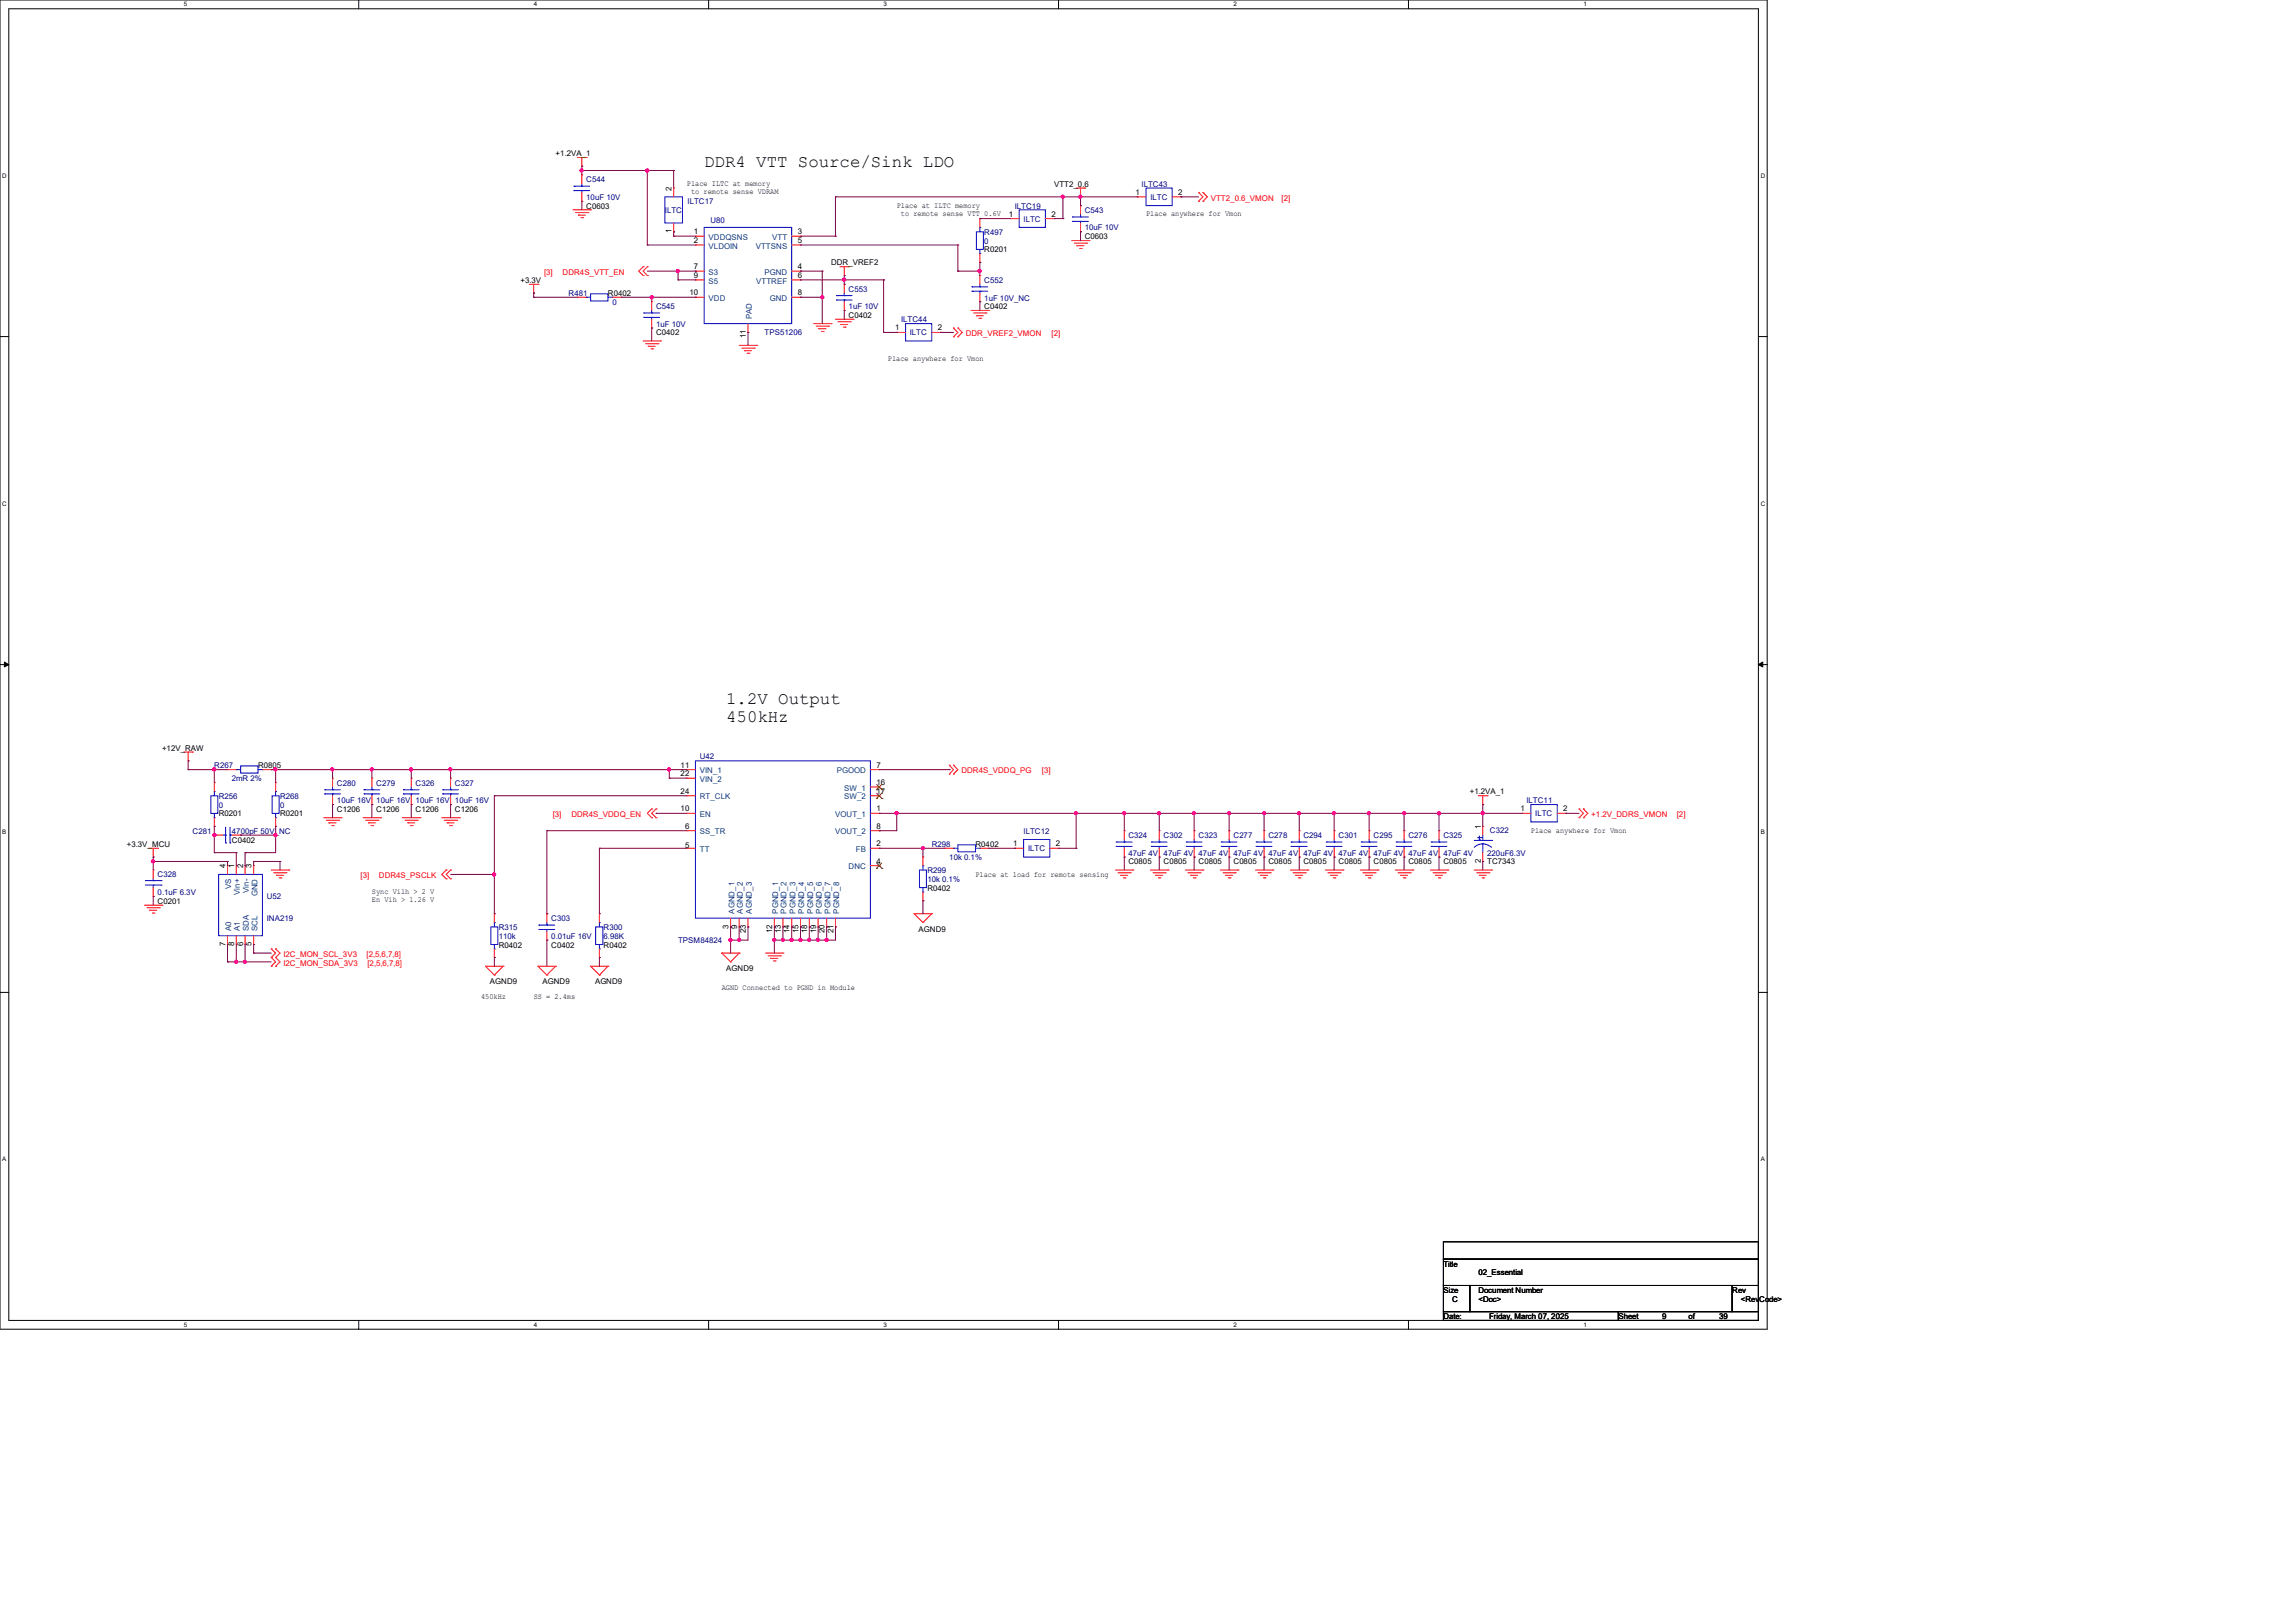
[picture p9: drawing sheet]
<svg xmlns="http://www.w3.org/2000/svg" width="420mm" height="297mm" viewBox="0 0 420 297" stroke-linecap="round" stroke-linejoin="round" font-family="sans-serif">
<defs><g id="words">
<g font-size="3.2">
<text x="128.8" y="30.5">DDR4 VTT Source/Sink LDO</text>
<text x="132.8" y="128.9">1.2V Output</text>
<text x="132.8" y="132.1">450kHz</text>
</g>
<g font-size="1.4">
<text x="101.6" y="28.6">+1.2VA_1</text>
<text x="122.9" y="34.9" transform="rotate(-90 122.9 34.9)">2</text>
<text x="125.6" y="34">Place ILTC at memory</text>
<text x="126.4" y="35.4">to remote sense VDRAM</text>
<text x="192.8" y="34.2">VTT2_0.6</text>
<text x="207.7" y="35.6">1</text>
<text x="215.5" y="35.6">2</text>
<text x="107.2" y="38.2">C0603</text>
<text x="164" y="38">Place at ILTC memory</text>
<text x="164.8" y="39.5">to remote sense VTT 0.6V</text>
<text x="184.5" y="39.6">1</text>
<text x="192.3" y="39.6">2</text>
<text x="209.6" y="39.6">Place anywhere for Vmon</text>
<text x="122.9" y="42.7" transform="rotate(-90 122.9 42.7)">1</text>
<text x="126.9" y="42.8">1</text>
<text x="126.9" y="44.5">2</text>
<text x="145.9" y="42.8">3</text>
<text x="145.9" y="44.5">5</text>
<text x="180" y="46.2">R0201</text>
<text x="198.4" y="43.8">C0603</text>
<text x="95.2" y="51.8">+3.3V</text>
<text x="126.9" y="49.2">7</text>
<text x="126.9" y="50.8">9</text>
<text x="145.9" y="49.2">4</text>
<text x="145.9" y="50.8">6</text>
<text x="152" y="48.6">DDR_VREF2</text>
<text x="111.2" y="54.2">R0402</text>
<text x="126.1" y="54">10</text>
<text x="145.9" y="54">8</text>
<text x="155.2" y="58.2">C0402</text>
<text x="180" y="56.6">C0402</text>
<text x="120" y="61.4">C0402</text>
<text x="136.4" y="61.9" transform="rotate(-90 136.4 61.9)">11</text>
<text x="162.4" y="66">Place anywhere for Vmon</text>
<text x="163.7" y="60.5">1</text>
<text x="171.5" y="60.5">2</text>
<text x="29.6" y="137.4">+12V_RAW</text>
<text x="47.2" y="140.6">R0805</text>
<text x="124.5" y="140.5">11</text>
<text x="124.5" y="142">22</text>
<text x="160.3" y="140.5">7</text>
<text x="160.3" y="143.6">16</text>
<text x="40" y="149.4">R0201</text>
<text x="51.2" y="149.4">R0201</text>
<text x="61.6" y="148.6">C1206</text>
<text x="68.8" y="148.6">C1206</text>
<text x="76" y="148.6">C1206</text>
<text x="83.2" y="148.6">C1206</text>
<text x="124.5" y="145.2">24</text>
<text x="124.5" y="148.5">10</text>
<text x="160.3" y="145.2">17</text>
<text x="160.3" y="148.5">1</text>
<text x="268.9" y="145.4">+1.2VA_1</text>
<text x="278.1" y="148.5">1</text>
<text x="286" y="148.5">2</text>
<text x="23.2" y="155">+3.3V_MCU</text>
<text x="42.4" y="154.2">C0402</text>
<text x="125.3" y="151.6">6</text>
<text x="125.3" y="155.2">5</text>
<text x="160.3" y="151.6">8</text>
<text x="160.3" y="154.9">2</text>
<text x="178.4" y="155">R0402</text>
<text x="185.3" y="154.9">1</text>
<text x="193.1" y="154.9">2</text>
<text x="270.9" y="151.7" transform="rotate(-90 270.9 151.7)">1</text>
<text x="280" y="152.4">Place anywhere for Vmon</text>
<text x="41.2" y="158.9" transform="rotate(-90 41.2 158.9)">4</text>
<text x="42.8" y="158.9" transform="rotate(-90 42.8 158.9)">1</text>
<text x="44.5" y="158.9" transform="rotate(-90 44.5 158.9)">2</text>
<text x="46" y="158.9" transform="rotate(-90 46 158.9)">3</text>
<text x="160.3" y="158">4</text>
<text x="178.4" y="160.4">Place at load for remote sensing</text>
<text x="206.4" y="158.2">C0805</text>
<text x="212.9" y="158.2">C0805</text>
<text x="219.2" y="158.2">C0805</text>
<text x="225.6" y="158.2">C0805</text>
<text x="232" y="158.2">C0805</text>
<text x="238.4" y="158.2">C0805</text>
<text x="244.9" y="158.2">C0805</text>
<text x="251.2" y="158.2">C0805</text>
<text x="257.6" y="158.2">C0805</text>
<text x="264" y="158.2">C0805</text>
<text x="270.9" y="157.9" transform="rotate(-90 270.9 157.9)">2</text>
<text x="272" y="158.2">TC7343</text>
<text x="28.8" y="165.4">C0201</text>
<text x="68" y="163.6">Sync Vilh &gt; 2 V</text>
<text x="68" y="165.1">En Vih &gt; 1.26 V</text>
<text x="169.6" y="163">R0402</text>
<text x="41.2" y="173.1" transform="rotate(-90 41.2 173.1)">7</text>
<text x="42.8" y="173.1" transform="rotate(-90 42.8 173.1)">8</text>
<text x="44.5" y="173.1" transform="rotate(-90 44.5 173.1)">6</text>
<text x="46" y="173.1" transform="rotate(-90 46 173.1)">5</text>
<text x="91.2" y="173.4">R0402</text>
<text x="100.8" y="173.4">C0402</text>
<text x="110.4" y="173.4">R0402</text>
<text x="133.3" y="169.9" transform="rotate(-90 133.3 169.9)">3</text>
<text x="134.8" y="169.9" transform="rotate(-90 134.8 169.9)">9</text>
<text x="136.4" y="170.7" transform="rotate(-90 136.4 170.7)">23</text>
<text x="141.3" y="170.7" transform="rotate(-90 141.3 170.7)">12</text>
<text x="142.8" y="170.7" transform="rotate(-90 142.8 170.7)">13</text>
<text x="144.4" y="170.7" transform="rotate(-90 144.4 170.7)">14</text>
<text x="146.1" y="170.7" transform="rotate(-90 146.1 170.7)">15</text>
<text x="147.7" y="170.7" transform="rotate(-90 147.7 170.7)">18</text>
<text x="149.3" y="170.7" transform="rotate(-90 149.3 170.7)">19</text>
<text x="150.8" y="170.7" transform="rotate(-90 150.8 170.7)">20</text>
<text x="152.4" y="170.7" transform="rotate(-90 152.4 170.7)">21</text>
<text x="168" y="170.5">AGND9</text>
<text x="132.8" y="177.7">AGND9</text>
<text x="88" y="182.8">450kHz</text>
<text x="89.6" y="180.1">AGND9</text>
<text x="97.6" y="182.8">SS = 2.4ms</text>
<text x="99.2" y="180.1">AGND9</text>
<text x="108.8" y="180.1">AGND9</text>
<text x="132" y="181.2">AGND Connected to PGND in Module</text>
<text x="264" y="231.8">Title</text>
<text x="270.4" y="233.4">02_Essential</text>
<text x="264" y="236.6">Size</text>
<text x="265.6" y="238.2">C</text>
<text x="270.4" y="236.6">Document Number</text>
<text x="270.4" y="238.2">&lt;Doc&gt;</text>
<text x="316.9" y="236.6">Rev</text>
<text x="318.4" y="238.2">&lt;RevCode&gt;</text>
<text x="264" y="241.4">Date:</text>
<text x="272.4" y="241.4">Friday, March 07, 2025</text>
<text x="296" y="241.4">Sheet</text>
<text x="304" y="241.4">9</text>
<text x="308.9" y="241.4">of</text>
<text x="314.5" y="241.4">39</text>
</g>
<g font-size="1.4" fill="#000080">
<text x="107.2" y="33.4">C544</text>
<text x="208.8" y="34.2">ILTC43</text>
<text x="107.2" y="36.6">10uF 10V</text>
<text x="121.6" y="39">ILTC</text>
<text x="125.8" y="37.4">ILTC17</text>
<text x="130" y="40.7">U80</text>
<text x="185.6" y="38.2">ILTC19</text>
<text x="187.2" y="40.6">ILTC</text>
<text x="198.4" y="39">C543</text>
<text x="210.4" y="36.6">ILTC</text>
<text x="180" y="43">R497</text>
<text x="180" y="44.6">0</text>
<text x="198.4" y="42.2">10uF 10V</text>
<text x="155.2" y="53.4">C553</text>
<text x="180" y="51.8">C552</text>
<text x="104" y="54.2">R481</text>
<text x="112" y="55.8">0</text>
<text x="120" y="56.6">C545</text>
<text x="120" y="59.8">1uF 10V</text>
<text x="155.2" y="56.6">1uF 10V</text>
<text x="164.8" y="59">ILTC44</text>
<text x="180" y="55">1uF 10V_NC</text>
<text x="139.9" y="61.4">TPS51206</text>
<text x="166.4" y="61.4">ILTC</text>
<text x="39.2" y="140.6">R267</text>
<text x="42.4" y="143">2mR 2%</text>
<text x="61.6" y="143.8">C280</text>
<text x="68.8" y="143.8">C279</text>
<text x="76" y="143.8">C326</text>
<text x="83.2" y="143.8">C327</text>
<text x="128" y="139">U42</text>
<text x="40" y="146.2">R256</text>
<text x="40" y="147.8">0</text>
<text x="51.2" y="146.2">R268</text>
<text x="51.2" y="147.8">0</text>
<text x="61.6" y="147">10uF 16V 10uF 16V 10uF 16V 10uF 16V</text>
<text x="279.2" y="147">ILTC11</text>
<text x="280.8" y="149.4">ILTC</text>
<text x="35.2" y="152.6">C281</text>
<text x="42.4" y="152.6">4700pF 50V_NC</text>
<text x="170.4" y="155">R298</text>
<text x="187.2" y="152.6">ILTC12</text>
<text x="188" y="155.8">ILTC</text>
<text x="206.4" y="153.4">C324</text>
<text x="212.9" y="153.4">C302</text>
<text x="219.2" y="153.4">C323</text>
<text x="225.6" y="153.4">C277</text>
<text x="232" y="153.4">C278</text>
<text x="238.4" y="153.4">C294</text>
<text x="244.9" y="153.4">C301</text>
<text x="251.2" y="153.4">C295</text>
<text x="257.6" y="153.4">C276</text>
<text x="264" y="153.4">C325</text>
<text x="272.5" y="152.4">C322</text>
<text x="28.8" y="160.6">C328</text>
<text x="169.6" y="159.8">R299</text>
<text x="169.6" y="161.4">10k 0.1%</text>
<text x="173.7" y="157.4">10k 0.1%</text>
<text x="206.4" y="156.6">47uF 4V 47uF 4V 47uF 4V 47uF 4V 47uF 4V 47uF 4V 47uF 4V 47uF 4V 47uF 4V 47uF 4V</text>
<text x="272" y="156.6">220uF6.3V</text>
<text x="28.8" y="163.8">0.1uF 6.3V</text>
<text x="48.8" y="164.6">U52</text>
<text x="48.8" y="168.6">INA219</text>
<text x="91.2" y="170.2">R315</text>
<text x="91.2" y="171.8">110k</text>
<text x="100.8" y="168.6">C303</text>
<text x="100.8" y="171.8">0.01uF 16V</text>
<text x="110.4" y="170.2">R300</text>
<text x="110.4" y="171.8">6.98K</text>
<text x="124" y="172.6">TPSM84824</text>
</g>
<g font-size="1.4" fill="#f00">
<text x="221.5" y="36.7">VTT2_0.6_VMON</text>
<text x="234.4" y="36.7">[2]</text>
<text x="99.5" y="50.3">[3]</text>
<text x="102.9" y="50.3">DDR4S_VTT_EN</text>
<text x="176.7" y="61.5">DDR_VREF2_VMON</text>
<text x="192.4" y="61.5">[2]</text>
<text x="175.9" y="141.5">DDR4S_VDDQ_PG</text>
<text x="190.6" y="141.5">[3]</text>
<text x="101.1" y="149.5">[3]</text>
<text x="104.5" y="149.5">DDR4S_VDDQ_EN</text>
<text x="291.1" y="149.5">+1.2V_DDRS_VMON</text>
<text x="306.8" y="149.5">[2]</text>
<text x="66" y="160.7">[3]</text>
<text x="69.3" y="160.7">DDR4S_PSCLK</text>
<text x="51.9" y="175.1">I2C_MON_SCL_3V3</text>
<text x="51.9" y="176.7">I2C_MON_SDA_3V3</text>
<text x="67.1" y="175.1">[2,5,6,7,8]</text>
<text x="67.2" y="176.7">[2,5,6,7,8]</text>
</g>
<g font-size="1.4" fill="#004080">
<text x="129.6" y="43.9">VDDQSNS</text>
<text x="129.6" y="45.5">VLDOIN</text>
<text x="138.3" y="45.5">VTTSNS</text>
<text x="141.3" y="43.9">VTT</text>
<text x="129.6" y="50.3">S3</text>
<text x="129.6" y="51.9">S5</text>
<text x="138.3" y="51.9">VTTREF</text>
<text x="139.8" y="50.3">PGND</text>
<text x="129.6" y="55.1">VDD</text>
<text x="137.5" y="58.4" transform="rotate(-90 137.5 58.4)">PAD</text>
<text x="140.8" y="55.1">GND</text>
<text x="128" y="141.5">VIN_1</text>
<text x="128" y="143.1">VIN_2</text>
<text x="153.1" y="141.5">PGOOD</text>
<text x="128" y="146.3">RT_CLK</text>
<text x="128" y="149.5">EN</text>
<text x="152.8" y="149.5">VOUT_1</text>
<text x="154.4" y="144.7">SW_1</text>
<text x="154.4" y="146.3">SW_2</text>
<text x="128" y="152.7">SS_TR</text>
<text x="128" y="155.9">TT</text>
<text x="152.8" y="152.7">VOUT_2</text>
<text x="156.5" y="155.9">FB</text>
<text x="155.2" y="159.1">DNC</text>
<text x="42.3" y="162.8" transform="rotate(-90 42.3 162.8)">VS</text>
<text x="43.9" y="163.8" transform="rotate(-90 43.9 163.8)">Vin+</text>
<text x="45.5" y="163.4" transform="rotate(-90 45.5 163.4)">Vin-</text>
<text x="47.1" y="164" transform="rotate(-90 47.1 164)">GND</text>
<text x="134.3" y="167.2" transform="rotate(-90 134.3 167.2)">AGND_1</text>
<text x="135.9" y="167.2" transform="rotate(-90 135.9 167.2)">AGND_2</text>
<text x="137.5" y="167.2" transform="rotate(-90 137.5 167.2)">AGND_3</text>
<text x="142.3" y="167.2" transform="rotate(-90 142.3 167.2)">PGND_1</text>
<text x="143.9" y="167.2" transform="rotate(-90 143.9 167.2)">PGND_2</text>
<text x="145.5" y="167.2" transform="rotate(-90 145.5 167.2)">PGND_3</text>
<text x="147.1" y="167.2" transform="rotate(-90 147.1 167.2)">PGND_4</text>
<text x="148.7" y="167.2" transform="rotate(-90 148.7 167.2)">PGND_5</text>
<text x="150.3" y="167.2" transform="rotate(-90 150.3 167.2)">PGND_6</text>
<text x="151.9" y="167.2" transform="rotate(-90 151.9 167.2)">PGND_7</text>
<text x="153.5" y="167.2" transform="rotate(-90 153.5 167.2)">PGND_8</text>
<text x="42.3" y="170.4" transform="rotate(-90 42.3 170.4)">A0</text>
<text x="43.9" y="170.4" transform="rotate(-90 43.9 170.4)">A1</text>
<text x="45.5" y="170.4" transform="rotate(-90 45.5 170.4)">SDA</text>
<text x="47.1" y="170.4" transform="rotate(-90 47.1 170.4)">SCL</text>
</g>
<g font-size="1.1">
<text x="33.6" y="1.1">5</text>
<text x="97.6" y="1.1">4</text>
<text x="161.6" y="1.1">3</text>
<text x="225.6" y="1.1">2</text>
<text x="289.6" y="1.1">1</text>
<text x=".4" y="32.6">D</text>
<text x="322.1" y="32.6">D</text>
<text x=".4" y="92.5">C</text>
<text x="322.1" y="92.5">C</text>
<text x=".4" y="152.6">B</text>
<text x="322.1" y="152.6">B</text>
<text x=".4" y="212.6">A</text>
<text x="322.1" y="212.6">A</text>
<text x="33.6" y="242.8">5</text>
<text x="97.6" y="242.8">4</text>
<text x="161.6" y="242.8">3</text>
<text x="225.6" y="242.8">2</text>
<text x="289.6" y="242.8">1</text>
</g>
</g></defs>
<path d="M0 0h323.3v243.2h-323.3zM1.6 1.6h320v240h-320z" fill="none" stroke="#000" stroke-width=".18"/>
<g fill="#fff">
<path d="M33.6 .2h.6v1.2h-.6z"/>
<path d="M33.6 241.8h.6v1.2h-.6z"/>
</g>
<path d="M65.6 0v1.6M65.6 241.6v1.6" fill="none" stroke="#000" stroke-width=".18"/>
<g fill="#fff">
<path d="M97.6 .2h.6v1.2h-.6z"/>
<path d="M97.6 241.8h.6v1.2h-.6z"/>
</g>
<path d="M129.6 0v1.6M129.6 241.6v1.6" fill="none" stroke="#000" stroke-width=".18"/>
<g fill="#fff">
<path d="M161.6 .2h.6v1.2h-.6z"/>
<path d="M161.6 241.8h.6v1.2h-.6z"/>
</g>
<path d="M193.6 0v1.6M193.6 241.6v1.6" fill="none" stroke="#000" stroke-width=".18"/>
<g fill="#fff">
<path d="M225.6 .2h.6v1.2h-.6z"/>
<path d="M225.6 241.8h.6v1.2h-.6z"/>
</g>
<path d="M257.6 0v1.6M257.6 241.6v1.6" fill="none" stroke="#000" stroke-width=".18"/>
<g fill="#fff">
<path d="M289.6 .2h.6v1.2h-.6z"/>
<path d="M289.6 241.8h.6v1.2h-.6z"/>
<path d="M.4 31.6h.8v1.2h-.8z"/>
<path d="M322.1 31.6h.7v1.2h-.7z"/>
<path d="M.4 91.6h.8v1.2h-.8z"/>
<path d="M322.1 91.6h.7v1.2h-.7z"/>
</g>
<path d="M0 61.6h1.6M321.6 61.6h1.7" fill="none" stroke="#000" stroke-width=".18"/>
<g fill="#fff">
<path d="M.4 151.6h.7v1.2h-.7z"/>
<path d="M322.1 151.6h.7v1.2h-.7z"/>
</g>
<path d="M0 121.6h1.6M321.6 121.6h1.7" fill="none" stroke="#000" stroke-width=".18"/>
<path d="M.8 121.2l.8 .4-.8 .4zM321.6 121.6l.9-.4v.8z" fill="#000" stroke="#000" stroke-width=".18"/>
<g fill="#fff">
<path d="M.4 211.6h.7v1.2h-.7z"/>
<path d="M322.1 211.6h.7v1.2h-.7z"/>
</g>
<path d="M0 181.6h1.6M321.6 181.6h1.7M264 227.2h57.6v3.2h-57.6zM264 230.4h57.6v4.8h-57.6zM264 235.2h4.9v4.8h-4.9zM268.9 235.2h48v4.8h-48zM316.9 235.2h4.7v4.8h-4.7zM264 240h32v1.6h-32zM296 240h25.6v1.6h-25.6z" fill="none" stroke="#000" stroke-width=".18"/>
<g fill="none" stroke="#f00" stroke-width=".18">
<path d="M104.8 38.4h3.2M105.3 38.9h2.2M105.6 28.8h1.6M105.8 39.4h.1M105.8 39.4h1.3M106.3 39.8h.3M106.4 30.4h.1M106.4 36.8h.1M106.4 32h.1M106.4 28.8v1.6M106.4 32v1.6M106.4 35.2v1.6"/>
<path d="M106.6 39.8h.1M107.2 28.8h.1M107.5 38.9h.1M108 38.4h.1M123.2 34.4h.1M123.2 34.4v1.6M196.8 34.4h1.6M197.7 36h.1M197.7 37.6h.1M197.7 34.4v1.6M197.7 37.6v1.6M198.4 34.4h.1"/>
<path d="M208 36h.1M208 36h1.6M214.4 36h1.6M216 36h.1M219.2 35.2h.1M219.2 36.8h.1M219.2 35.2l.8 .8-.8 .8M220 35.2h.1M220 36.8h.1M220 35.2l.9 .8-.9 .8M96.8 52h1.6M97.6 53.6h.1"/>
<path d="M97.6 52v1.6M98.4 52h.1M105.6 54.4h.1M105.6 54.4h1.6M112 54.4h1.6M113.6 54.4h.1M117.6 48.8h.1M117.6 50.4h.1M117.6 48.8l-.8 .8 .8 .8M118.4 48.8h.1M118.4 50.4h.1M118.4 48.8l-.8 .8 .8 .8"/>
<path d="M119.2 55.2h.1M119.2 55.2v1.6M119.2 58.4v1.6M123.2 42.4h.1M123.2 40.8v1.6M127.2 43.2h.1M127.2 44.8h.1M127.2 49.6h.1M127.2 51.2h.1M127.2 54.4h.1M127.2 54.4h1.6M127.2 43.2h1.6"/>
<path d="M127.2 44.8h1.6M127.2 49.6h1.6M127.2 51.2h1.6M136.8 59.2v1.6M144.8 54.4h1.6M144.8 43.2h1.6M144.8 44.8h1.6M144.8 49.6h1.6M144.8 51.2h1.6M146.4 43.2h.1M146.4 49.6h.1M146.4 44.8h.1"/>
<path d="M146.4 51.2h.1M146.4 54.4h.1M148.8 59.2h3.2M149.3 59.7h2.3M151.6 59.7h.1M152 59.2h.1M152.8 58.4h3.2M153.3 58.9h2.2M153.6 48.8h1.6M153.8 59.4h.1M153.8 59.4h1.3M154.3 59.9h.3"/>
<path d="M154.4 50.4h.1M154.4 56.8h.1M154.4 52h.1M154.4 48.8v1.6M154.4 52v1.6M154.4 55.2v1.6M154.6 59.9h.1M155.2 48.8h.1M155.5 58.9h.1M156 58.4h.1M177.6 56.8h3.2M178.1 57.3h2.2"/>
<path d="M178.6 57.8h.1M178.6 57.8h1.3M179.1 58.3h.3M179.2 55.2h.1M179.2 50.4h.1M179.2 40h.1M179.2 48h.1M179.2 40v1.6M179.2 46.4v1.6M179.2 50.4v1.6M179.2 53.6v1.6M179.4 58.3h.1"/>
<path d="M180.3 57.3h.1M180.8 56.8h.1M184.8 40h.1M184.8 40h1.6M191.2 40h1.6M192.8 40h.1M196 44h3.2M196.5 44.5h2.3M197 45h.1M197 45h1.3M197.5 45.5h.3M197.7 42.4h.1"/>
<path d="M197.7 40.8v1.6M197.8 45.5h.1M198.8 44.5h.1M199.2 44h.1M117.6 62.4h3.2M118.1 62.9h2.3M118.6 63.4h.1M118.6 63.4h1.2M119.1 63.8h.3M119.2 60h.1M119.4 63.8h.1M120.4 62.9h.1"/>
<path d="M120.8 62.4h.1M135.2 63.2h3.2M135.7 63.7h2.3M136.2 64.2h.1M136.2 64.2h1.3M136.7 64.6h.3M136.8 60.8h.1M137 64.6h.1M138 63.7h.1M138.4 63.2h.1M149.8 60.2h.1M149.8 60.2h1.3"/>
<path d="M150.3 60.7h.3M150.6 60.7h.1M164 60.8h.1M164 60.8h1.7M170.4 60.8h1.6M172 60.8h.1M174.4 60h.1M174.4 61.6h.1M174.4 60l.8 .8-.8 .8M175.2 60h.1M175.2 61.6h.1M175.2 60l.8 .8-.8 .8"/>
<path d="M33.6 137.6h1.6M34.4 139.2h.1M34.4 137.6v1.6M35.2 137.6h.1M27.2 155.2h1.6M28 156.8h.1M28 159.2h.1M28 155.2v1.6M28 159.2v1.6M28.8 155.2h.1M39.2 143.2h.1M39.2 151.2h.1"/>
<path d="M39.2 152.8h.1M39.2 143.2v1.6M39.2 149.6v1.6M39.2 152.8h1.6M41.6 158.4h.1M41.6 140.8h.1M41.6 140.8h1.6M41.6 158.4v1.6M42.4 152.8h1.6M43.2 158.4h.1M43.2 158.4v1.6M44 152.8h.1"/>
<path d="M44.8 158.4h.1M44.8 158.4v1.6M46.4 158.4h.1M46.4 158.4v1.6M48 140.8h1.6M49.6 140.8h.1M49.6 159.2h3.2M50.1 159.7h2.2M50.4 143.2h.1M50.4 151.2h.1M50.4 143.2v1.6M50.4 149.6v1.6"/>
<path d="M52.3 159.7h.1M52.8 159.2h.1M59.2 149.6h3.2M59.7 150.1h2.2M60.2 150.6h.1M60.2 150.6h1.3M60.7 151.1h.3M60.8 147.2h.1M60.8 142.4h.1M60.8 142.4v1.6M60.8 145.6v1.6M61 151.1h.1"/>
<path d="M61.9 150.1h.1M62.4 149.6h.1M66.4 149.6h3.2M66.9 150.1h2.2M67.4 150.6h.1M67.4 150.6h1.3M67.9 151.1h.3M68 147.2h.1M68 142.4h.1M68 142.4v1.6M68 145.6v1.6M68.2 151.1h.1"/>
<path d="M69.1 150.1h.1M69.6 149.6h.1M73.6 149.6h3.2M74.1 150.1h2.2M74.6 150.6h.1M74.6 150.6h1.3M75.1 151.1h.3M75.2 147.2h.1M75.2 142.4h.1M75.2 142.4v1.6M75.2 145.6v1.6M75.4 151.1h.1"/>
<path d="M76.3 150.1h.1M76.8 149.6h.1M80.8 149.6h3.2M81.3 150.1h2.2M81.6 159.2h.1M81.6 159.2l-.8 .8 .8 .8M81.8 150.6h.1M81.8 150.6h1.3M82.3 151.1h.3M82.4 159.2h.1M82.4 147.2h.1M82.4 142.4h.1"/>
<path d="M82.4 159.2l-.8 .8 .8 .8M82.4 142.4v1.6M82.4 145.6v1.6M82.6 151.1h.1M83.5 150.1h.1M84 149.6h.1M119.2 148h.1M119.2 149.6h.1M119.2 148l-.8 .8 .8 .8M120 148h.1M120 149.6h.1M120 148l-.8 .8 .8 .8"/>
<path d="M125.6 140.8h.1M125.6 142.4h.1M125.6 145.6h.1M125.6 148.8h.1M125.6 152h.1M125.6 155.2h.1M125.6 145.6h1.6M125.6 155.2h1.6M125.6 140.8h1.6M125.6 142.4h1.6M125.6 148.8h1.6M125.6 152h1.6"/>
<path d="M159.2 145.6h1.6M159.2 155.2h1.6M159.2 140.8h1.6M159.2 148.8h1.6M159.2 152h1.6M159.2 144h1.6M159.2 158.4h1.6M160.8 140.8h.1M160.8 144h.1M160.8 145.6h.1M160.8 148.8h.1M160.8 152h.1"/>
<path d="M160.8 155.2h.1M160.8 158.4h.1M168.8 156.8h.1M168.8 156.8v1.6M172.8 155.2h.1M172.8 155.2h1.6M173.7 140h.1M173.7 141.6h.1M173.7 140l.7 .8-.7 .8M174.4 140h.1M174.4 141.6h.1M174.4 140l.8 .8-.8 .8"/>
<path d="M179.2 155.2h1.6M180.8 155.2h.1M185.6 155.2h.1M185.6 155.2h1.6M192 155.2h1.6M193.6 155.2h.1M204 159.2h3.2M204.5 159.7h2.3M205.7 156.8h.1M205.7 152h.1M205.7 152v1.6M205.7 155.2v1.6"/>
<path d="M206.8 159.7h.1M207.2 159.2h.1M210.4 159.2h3.3M210.9 159.7h2.2M212 156.8h.1M212 152h.1M212 152v1.6M212 155.2v1.6M213.1 159.7h.1M213.7 159.2h.1M216.8 159.2h3.2M217.3 159.7h2.2"/>
<path d="M218.4 156.8h.1M218.4 152h.1M218.4 152v1.6M218.4 155.2v1.6M219.5 159.7h.1M220 159.2h.1M223.2 159.2h3.2M223.7 159.7h2.3M224.8 156.8h.1M224.8 152h.1M224.8 152v1.6M224.8 155.2v1.6"/>
<path d="M226 159.7h.1M226.4 159.2h.1M229.7 159.2h3.1M230.1 159.7h2.3M231.2 156.8h.1M231.2 152h.1M231.2 152v1.6M231.2 155.2v1.6M232.4 159.7h.1M232.8 159.2h.1M236.1 159.2h3.1M236.5 159.7h2.3"/>
<path d="M237.7 156.8h.1M237.7 152h.1M237.7 152v1.6M237.7 155.2v1.6M238.8 159.7h.1M239.2 159.2h.1M242.4 159.2h3.3M242.9 159.7h2.3M244.1 156.8h.1M244.1 152h.1M244.1 152v1.6M244.1 155.2v1.6"/>
<path d="M245.2 159.7h.1M245.7 159.2h.1M248.8 159.2h3.3M249.3 159.7h2.2M250.4 156.8h.1M250.4 152h.1M250.4 152v1.6M250.4 155.2v1.6M251.5 159.7h.1M252.1 159.2h.1M255.2 159.2h3.2M255.7 159.7h2.3"/>
<path d="M256.8 156.8h.1M256.8 152h.1M256.8 152v1.6M256.8 155.2v1.6M258 159.7h.1M258.4 159.2h.1M261.7 159.2h3.1M262.1 159.7h2.3M263.2 156.8h.1M263.2 152h.1M263.2 152v1.6M263.2 155.2v1.6"/>
<path d="M264.4 159.7h.1M264.8 159.2h.1M269.7 159.2h3.1M270.1 159.7h2.3M270.4 145.6h1.6M271.2 147.2h.1M271.2 151.2h.1M271.2 157.6h.1M271.2 145.6v1.6M271.2 151.2v1.6M271.2 156v1.6M272 145.6h.1"/>
<path d="M272.4 159.7h.1M272.8 159.2h.1M278.4 148.8h.1M278.4 148.8h1.6M284.9 148.8h1.5M286.4 148.8h.1M288.8 148h.1M288.8 149.6h.1M288.8 148l.8 .8-.8 .8M289.6 148h.1M289.6 149.6h.1M289.6 148l.8 .8-.8 .8"/>
<path d="M26.4 165.7h3.2M26.9 166.1h2.2M27.4 166.6h.1M27.4 166.6h1.3M27.9 167.1h.3M28 164h.1M28 162.4v1.6M28.2 167.1h.1M29.1 166.1h.1M29.6 165.7h.1M41.6 172.8h.1M41.6 171.2v1.6"/>
<path d="M43.2 172.8h.1M43.2 171.2v1.6M44.8 172.8h.1M44.8 171.2v1.6M46.4 172.8h.1M46.4 171.2v1.6M49.6 173.7h.1M49.6 175.2h.1M49.6 176.8h.1M49.6 173.7l.8 .7-.8 .8M49.6 175.2l.8 .8-.8 .8M50.4 173.7h.1"/>
<path d="M50.4 175.2h.1M50.4 176.8h.1M50.4 173.7l.8 .7-.8 .8M50.4 175.2l.8 .8-.8 .8M50.6 160.2h.1M50.6 160.2h1.3M51.1 160.7h.3M51.4 160.7h.1M81.6 160.8h.1M82.4 160.8h.1M88.8 176.8h.1M88.8 176.8h3.2"/>
<path d="M88.8 176.8l1.6 1.6M90.4 178.4h.1M90.4 167.2h.1M90.4 175.2h.1M90.4 167.2v1.6M90.4 173.7v1.5M92 176.8h.1M92 176.8l-1.6 1.6M98.4 176.8h.1M98.4 176.8h3.2M98.4 176.8l1.6 1.6M100 178.4h.1"/>
<path d="M100 172h.1M100 167.2h.1M100 167.2v1.6M100 170.4v1.6M101.6 176.8h.1M101.6 176.8l-1.6 1.6M108 176.8h.1M108 176.8h3.2M108 176.8l1.6 1.6M109.6 178.4h.1M109.6 167.2h.1M109.6 175.2h.1"/>
<path d="M109.6 167.2v1.6M109.6 173.7v1.5M111.2 176.8h.1M111.2 176.8l-1.6 1.6M132 174.4h.1M132 174.4h3.2M132 174.4l1.6 1.6M133.6 176h.1M133.6 169.6h.1M133.6 168v1.6M135.2 174.4h.1M135.2 169.6h.1"/>
<path d="M135.2 174.4l-1.6 1.6M135.2 168v1.6M136.8 169.6h.1M136.8 168v1.6M140 174.4h3.2M140.5 174.9h2.2M141 175.4h.1M141 175.4h1.3M141.5 175.9h.3M141.6 169.6h.1M141.6 168v1.6M141.8 175.9h.1"/>
<path d="M142.7 174.9h.1M143.2 174.4h.1M143.2 169.6h.1M143.2 168v1.6M144.8 169.6h.1M144.8 168v1.6M146.4 169.6h.1M146.4 168v1.6M148 169.6h.1M148 168v1.6M149.6 169.6h.1M149.6 168v1.6"/>
<path d="M151.2 169.6h.1M151.2 168v1.6M152.8 169.6h.1M152.8 168v1.6M167.2 167.2h.1M167.2 167.2h3.2M167.2 167.2l1.6 1.6M168.8 168.8h.1M168.8 164.8h.1M168.8 163.2v1.6M170.4 167.2h.1M170.4 167.2l-1.6 1.6"/>
<path d="M205 160.2h.1M205 160.2h1.3M205.5 160.7h.3M205.8 160.7h.1M211.4 160.2h.1M211.4 160.2h1.3M211.9 160.7h.3M212.2 160.7h.1M217.8 160.2h.1M217.8 160.2h1.3M218.3 160.7h.3M218.6 160.7h.1"/>
<path d="M224.2 160.2h.1M224.2 160.2h1.3M224.7 160.7h.3M225 160.7h.1M230.6 160.2h.1M230.6 160.2h1.3M231.1 160.7h.3M231.4 160.7h.1M237 160.2h.1M237 160.2h1.3M237.5 160.7h.3M237.8 160.7h.1"/>
<path d="M243.4 160.2h.1M243.4 160.2h1.3M243.9 160.7h.3M244.2 160.7h.1M249.8 160.2h.1M249.8 160.2h1.3M250.3 160.7h.3M250.6 160.7h.1M256.2 160.2h.1M256.2 160.2h1.3M256.7 160.7h.3M257 160.7h.1"/>
<path d="M262.6 160.2h.1M262.6 160.2h1.3M263.1 160.7h.3M263.4 160.7h.1M270.6 160.2h.1M270.6 160.2h1.3M271.1 160.7h.3M271.4 160.7h.1"/>
</g>
<g fill="none" stroke="#00f" stroke-width=".18">
<path d="M105 34.1h.1M105 34.9h.1M105 34.1h2.9M105 34.9h2.9M106.4 34.9h.1M106.4 34.1h.1M106.4 33.6v.5M106.4 34.9v.3M121.6 36h3.2v4.8h-3.2zM186.4 38.4h4.8v3.2h-4.8zM196.2 39.7h.1M196.2 39.7h2.9"/>
<path d="M197.7 39.7h.1M197.7 39.2v.5M209.6 34.4h4.8v3.2h-4.8zM107.2 54.4h.1M107.2 54.4h.8M108 53.8h3.2v1.3h-3.2zM111.2 54.4h.8M112 54.4h.1M117.8 57.3h.1M117.8 58.1h.1M117.8 57.3h2.8M117.8 58.1h2.8"/>
<path d="M119.2 58.1h.1M119.2 57.3h.1M119.2 56.8v.5M119.2 58.1v.3M128.8 41.6h16v17.6h-16zM153 54.1h.1M153 54.9h.1M153 54.1h2.9M153 54.9h2.9M154.4 54.9h.1M154.4 54.1h.1M154.4 53.6v.5"/>
<path d="M154.4 54.9v.3M165.7 59.2h4.7v3.2h-4.7zM177.8 52.5h.1M177.8 53.3h.1M177.8 52.5h2.9M177.8 53.3h2.9M178.6 42.4h1.3v3.2h-1.3zM179.2 53.3h.1M179.2 52.5h.1M179.2 41.6h.1M179.2 46.4h.1M179.2 41.6v.8"/>
<path d="M179.2 45.6v.8M179.2 52v.5M179.2 53.3v.3M196.2 40.5h.1M196.2 40.5h2.9M197.7 40.5h.1M197.7 40.5v.3M127.2 139.2h32v28.8h-32zM38.6 145.6h1.2v3.2h-1.2zM39.2 144.8h.1M39.2 149.6h.1M39.2 144.8v.8"/>
<path d="M39.2 148.8v.8M40.8 152.8h.5M41.3 154.3h.1M41.3 152.8h.1M41.3 151.4v2.9M42.1 152.8h.1M42.1 154.3h.1M42.1 152.8h.3M42.1 151.4v2.9M43.2 140.8h.1M43.2 140.8h.8M44 140.2h3.2v1.3h-3.2z"/>
<path d="M47.2 140.8h.8M48 140.8h.1M49.8 145.6h1.3v3.2h-1.3zM50.4 144.8h.1M50.4 149.6h.1M50.4 144.8v.8M50.4 148.8v.8M59.4 144.5h.1M59.4 145.3h.1M59.4 144.5h2.9M59.4 145.3h2.9M60.8 145.3h.1"/>
<path d="M60.8 144.5h.1M60.8 144v.5M60.8 145.3v.3M66.6 144.5h.1M66.6 145.3h.1M66.6 144.5h2.9M66.6 145.3h2.9M68 145.3h.1M68 144.5h.1M68 144v.5M68 145.3v.3M73.8 144.5h.1"/>
<path d="M73.8 145.3h.1M73.8 144.5h2.9M73.8 145.3h2.9M75.2 145.3h.1M75.2 144.5h.1M75.2 144v.5M75.2 145.3v.3M81 144.5h.1M81 145.3h.1M81 144.5h2.9M81 145.3h2.9M82.4 145.3h.1"/>
<path d="M82.4 144.5h.1M82.4 144v.5M82.4 145.3v.3M168.2 159.2h1.3v3.2h-1.3zM168.8 158.4h.1M168.8 158.4v.8M174.4 155.2h.1M174.4 155.2h.8M175.2 154.6h3.2v1.3h-3.2zM178.4 155.2h.8M179.2 155.2h.1M187.2 153.6h4.8v3.2h-4.8z"/>
<path d="M204.2 154.1h.1M204.2 154.9h.1M204.2 154.1h2.9M204.2 154.9h2.9M205.7 154.9h.1M205.7 154.1h.1M205.7 153.6v.5M205.7 154.9v.3M210.6 154.1h.1M210.6 154.9h.1M210.6 154.1h2.9M210.6 154.9h2.9"/>
<path d="M212 154.9h.1M212 154.1h.1M212 153.6v.5M212 154.9v.3M217 154.1h.1M217 154.9h.1M217 154.1h2.9M217 154.9h2.9M218.4 154.9h.1M218.4 154.1h.1M218.4 153.6v.5M218.4 154.9v.3"/>
<path d="M223.4 154.1h.1M223.4 154.9h.1M223.4 154.1h2.9M223.4 154.9h2.9M224.8 154.9h.1M224.8 154.1h.1M224.8 153.6v.5M224.8 154.9v.3M229.8 154.1h.1M229.8 154.9h.1M229.8 154.1h2.9M229.8 154.9h2.9"/>
<path d="M231.2 154.9h.1M231.2 154.1h.1M231.2 153.6v.5M231.2 154.9v.3M236.2 154.1h.1M236.2 154.9h.1M236.2 154.1h2.9M236.2 154.9h2.9M237.7 154.9h.1M237.7 154.1h.1M237.7 153.6v.5M237.7 154.9v.3"/>
<path d="M242.6 154.1h.1M242.6 154.9h.1M242.6 154.1h2.9M242.6 154.9h2.9M244.1 154.9h.1M244.1 154.1h.1M244.1 153.6v.5M244.1 154.9v.3M249 154.1h.1M249 154.9h.1M249 154.1h2.9M249 154.9h2.9"/>
<path d="M250.4 154.9h.1M250.4 154.1h.1M250.4 153.6v.5M250.4 154.9v.3M255.4 154.1h.1M255.4 154.9h.1M255.4 154.1h2.9M255.4 154.9h2.9M256.8 154.9h.1M256.8 154.1h.1M256.8 153.6v.5M256.8 154.9v.3"/>
<path d="M261.8 154.1h.1M261.8 154.9h.1M261.8 154.1h2.9M261.8 154.9h2.9M263.2 154.9h.1M263.2 154.1h.1M263.2 153.6v.5M263.2 154.9v.3M269.7 155.1a2.32 2.32 0 0 1 3.1 0M269.7 153.8h3.1M270.3 153.3h.6M270.6 153.6h.1"/>
<path d="M270.6 153v.6M270.9 153.3h.1M271.2 154.4h.1M271.2 153.8h.1M271.2 152.8v1M271.2 154.4v1.6M272.8 153.8h.1M280 147.2h4.9v3.2h-4.9zM26.6 162h2.9M26.6 161.2h2.9M28 161.2h.1M28 162h.1"/>
<path d="M28 160.8v.4M28 162v.4M29.5 162h.1M29.5 161.2h.1M40 160h8v11.2h-8zM89.8 169.6h1.3v3.2h-1.3zM90.4 168.8h.1M90.4 173.7h.1M90.4 168.8v.8M90.4 172.8v.9M98.6 169.3h.1M98.6 170.1h.1"/>
<path d="M98.6 169.3h2.9M98.6 170.1h2.9M100 170.1h.1M100 169.3h.1M100 168.8v.5M100 170.1v.3M109 169.6h1.3v3.2h-1.3zM109.6 168.8h.1M109.6 173.7h.1M109.6 168.8v.8M109.6 172.8v.9M168.8 163.2h.1"/>
<path d="M168.8 162.4v.8"/>
</g>
<path d="M160.3 144.5h.1M160.3 146.1h.1M160.3 158.9h.1M160.4 143.6l.9 .9M160.4 145.2l.9 .9M160.4 157.9l.9 1M161.3 143.6l-1 .9M161.3 145.2l-1 .9M161.3 157.9l-1 1M161.3 144.5h.1M161.3 146.1h.1M161.3 158.9h.1" fill="none" stroke="#804000" stroke-width=".18"/>
<g fill="none" stroke="#800040" stroke-width=".18">
<path d="M106.4 30.4h.1M106.4 31.2h.1M106.4 36.8h.1M106.4 30.4v1.6M106.4 36.8v1.6M106.4 31.2h16.8M118.4 31.2h.1M118.4 31.2v13.6M123.2 31.2h.1M123.2 31.2v3.2M152.8 36h.1M152.8 36v7.2"/>
<path d="M152.8 36h55.2M194.4 36h.1M194.4 36v4M197.7 37.6h.1M197.7 36h.1M197.7 36v1.6M208 36h.1M216 36h.1M216 36h3.2M97.6 54.4h.1M97.6 53.6h.1M97.6 54.4h8"/>
<path d="M97.6 53.6v.8M113.6 54.4h13.6M118.4 44.8h.1M118.4 44.8h8.8M118.4 49.6h8.8M119.2 54.4h.1M119.2 54.4v.8M123.2 42.4h.1M123.2 43.2h.1M123.2 43.2h4M123.2 42.4v.8M124 49.6h.1"/>
<path d="M124 51.2h.1M124 49.6v1.6M124 51.2h3.2M127.2 49.6h.1M127.2 54.4h.1M146.4 49.6h.1M146.4 54.4h.1M146.4 43.2h6.4M146.4 44.8h28.8M146.4 49.6h4M146.4 51.2h15.2M146.4 54.4h4"/>
<path d="M150.4 49.6h.1M150.4 54.4h.1M150.4 49.6v9.6M152.8 43.2h.1M154.4 51.2h.1M154.4 52h.1M154.4 50.4h.1M154.4 56.8h.1M154.4 50.4v1.6M154.4 56.8v1.6M161.6 51.2h.1M161.6 51.2v9.6h2.4"/>
<path d="M175.2 44.8h.1M175.2 49.6h.1M175.2 44.8v4.8M175.2 49.6h4M179.2 48h.1M179.2 49.6h.1M179.2 55.2h.1M179.2 40h.1M179.2 48v2.4M179.2 55.2v1.6M179.2 40h5.6M192.8 40h1.6"/>
<path d="M194.4 40h.1M197.7 42.4h.1M197.7 42.4v1.6M119.2 60h.1M119.2 60v2.4M136.8 60.8h.1M136.8 60.8v2.4M164 60.8h.1M172 60.8h.1M172 60.8h2.4M34.4 139.2h.1M34.4 139.2v1.6"/>
<path d="M28 156.8h.1M28 157.6h.1M28 156.8v2.4M28 157.6h13.6M34.4 140.8h.1M34.4 140.8h7.2M39.2 140.8h.1M39.2 151.2h.1M39.2 152.8h.1M39.2 156h.1M39.2 140.8v2.4M39.2 151.2v4.8"/>
<path d="M39.2 156h4M41.6 157.6h.1M41.6 157.6v.8M43.2 156h.1M43.2 156v2.4M44 152.8h.1M44 152.8h6.4M44.8 156h.1M44.8 156v2.4M46.4 157.6h.1M46.4 157.6h4.8M46.4 157.6v.8"/>
<path d="M49.6 140.8h.1M49.6 140.8h76M50.4 140.8h.1M50.4 151.2h.1M50.4 152.8h.1M50.4 140.8v2.4M50.4 151.2v4.8h-5.6M51.2 157.6h.1M51.2 157.6v1.6M60.8 140.8h.1M60.8 147.2h.1M60.8 140.8v1.6"/>
<path d="M60.8 147.2v2.4M68 140.8h.1M68 147.2h.1M68 140.8v1.6M68 147.2v2.4M75.2 140.8h.1M75.2 147.2h.1M75.2 140.8v1.6M75.2 147.2v2.4M82.4 140.8h.1M82.4 147.2h.1M82.4 140.8v1.6"/>
<path d="M82.4 147.2v2.4M90.4 145.6h.1M90.4 145.6h35.2M90.4 145.6v21.6M100 152h.1M100 152h25.6M100 152v15.2M109.6 155.2h.1M109.6 155.2v12M109.6 155.2h16M120 148.8h.1M120 148.8h5.6"/>
<path d="M122.4 140.8h.1M122.4 142.4h.1M122.4 140.8v1.6M122.4 142.4h3.2M160.8 148.8h.1M160.8 152h.1M160.8 155.2h.1M160.8 140.8h12.9M160.8 148.8h117.6M160.8 155.2h12M164 148.8h.1M164 148.8v3.2h-3.2"/>
<path d="M168.8 155.2h.1M168.8 155.2v1.6M173.7 140.8h.1M180.8 155.2h4.8M185.6 155.2h.1M193.6 155.2h3.2M196.8 148.8h.1M196.8 155.2h.1M196.8 148.8v6.4M205.7 148.8h.1M205.7 156.8h.1M205.7 148.8v3.2"/>
<path d="M205.7 156.8v2.4M212 148.8h.1M212 156.8h.1M212 148.8v3.2M212 156.8v2.4M218.4 148.8h.1M218.4 156.8h.1M218.4 148.8v3.2M218.4 156.8v2.4M224.8 148.8h.1M224.8 156.8h.1M224.8 148.8v3.2"/>
<path d="M224.8 156.8v2.4M231.2 148.8h.1M231.2 156.8h.1M231.2 148.8v3.2M231.2 156.8v2.4M237.7 148.8h.1M237.7 156.8h.1M237.7 148.8v3.2M237.7 156.8v2.4M244.1 148.8h.1M244.1 156.8h.1M244.1 148.8v3.2"/>
<path d="M244.1 156.8v2.4M250.4 148.8h.1M250.4 156.8h.1M250.4 148.8v3.2M250.4 156.8v2.4M256.8 148.8h.1M256.8 156.8h.1M256.8 148.8v3.2M256.8 156.8v2.4M263.2 148.8h.1M263.2 156.8h.1M263.2 148.8v3.2"/>
<path d="M263.2 156.8v2.4M271.2 147.2h.1M271.2 148.8h.1M271.2 157.6h.1M271.2 147.2v4M271.2 157.6v1.6M286.4 148.8h.1M286.4 148.8h2.4M28 164h.1M28 164v1.7M41.6 176h.1M41.6 172.8v3.2"/>
<path d="M41.6 176h8M43.2 176h.1M43.2 172.8v3.2M44.8 176h.1M44.8 172.8v3.2M46.4 172.8h.1M46.4 174.4h.1M46.4 172.8v1.6M46.4 174.4h3.2M82.4 160h8M90.4 160h.1M90.4 167.2h.1"/>
<path d="M90.4 175.2h.1M90.4 175.2v1.6M100 167.2h.1M100 172h.1M100 172v4.8M109.6 167.2h.1M109.6 175.2h.1M109.6 175.2v1.6M133.6 169.6h.1M133.6 172h.1M133.6 169.6v4.8M135.2 169.6h.1"/>
<path d="M135.2 172h.1M135.2 169.6v2.4M136.8 169.6h.1M136.8 169.6v2.4h-3.2M141.6 169.6h.1M141.6 172h.1M141.6 169.6v4.8M143.2 169.6h.1M143.2 172h.1M143.2 169.6v2.4M144.8 169.6h.1M144.8 172h.1"/>
<path d="M144.8 169.6v2.4M146.4 169.6h.1M146.4 172h.1M146.4 169.6v2.4M148 169.6h.1M148 172h.1M148 169.6v2.4M149.6 169.6h.1M149.6 172h.1M149.6 169.6v2.4M151.2 169.6h.1M151.2 172h.1"/>
<path d="M151.2 169.6v2.4M152.8 169.6h.1M152.8 169.6v2.4h-11.2M168.8 164.8h.1M168.8 164.8v2.4"/>
</g>
<g fill="#f0f" stroke="#f0f" stroke-width=".18">
<circle cx="106.4" cy="31.2" r=".3"/>
<circle cx="194.4" cy="36" r=".3"/>
<circle cx="197.6" cy="36" r=".3"/>
<circle cx="179.2" cy="49.6" r=".3"/>
<circle cx="124" cy="49.6" r=".3"/>
<circle cx="150.4" cy="54.4" r=".3"/>
<circle cx="154.4" cy="51.2" r=".3"/>
<circle cx="119.2" cy="54.4" r=".3"/>
<circle cx="39.2" cy="140.8" r=".3"/>
<circle cx="50.4" cy="140.8" r=".3"/>
<circle cx="68" cy="140.8" r=".3"/>
<circle cx="60.8" cy="140.8" r=".3"/>
<circle cx="82.4" cy="140.8" r=".3"/>
<circle cx="75.2" cy="140.8" r=".3"/>
<circle cx="122.4" cy="140.8" r=".3"/>
<circle cx="90.4" cy="160" r=".3"/>
<circle cx="164" cy="148.8" r=".3"/>
<circle cx="212" cy="148.8" r=".3"/>
<circle cx="224.8" cy="148.8" r=".3"/>
<circle cx="218.4" cy="148.8" r=".3"/>
<circle cx="231.2" cy="148.8" r=".3"/>
<circle cx="244" cy="148.8" r=".3"/>
<circle cx="237.6" cy="148.8" r=".3"/>
<circle cx="256.8" cy="148.8" r=".3"/>
<circle cx="250.4" cy="148.8" r=".3"/>
<circle cx="271.2" cy="148.8" r=".3"/>
<circle cx="263.2" cy="148.8" r=".3"/>
<circle cx="39.2" cy="152.8" r=".3"/>
<circle cx="50.4" cy="152.8" r=".3"/>
<circle cx="168.8" cy="155.2" r=".3"/>
<circle cx="28" cy="157.6" r=".3"/>
<circle cx="135.2" cy="172" r=".3"/>
<circle cx="133.6" cy="172" r=".3"/>
<circle cx="143.2" cy="172" r=".3"/>
<circle cx="141.6" cy="172" r=".3"/>
<circle cx="144.8" cy="172" r=".3"/>
<circle cx="148" cy="172" r=".3"/>
<circle cx="146.4" cy="172" r=".3"/>
<circle cx="149.6" cy="172" r=".3"/>
<circle cx="151.2" cy="172" r=".3"/>
<circle cx="44.8" cy="176" r=".3"/>
<circle cx="43.2" cy="176" r=".3"/>
<circle cx="196.8" cy="148.8" r=".3"/>
<circle cx="205.6" cy="148.8" r=".3"/>
<circle cx="118.4" cy="31.2" r=".3"/>
</g>
<use href="#words"/>
</svg>
